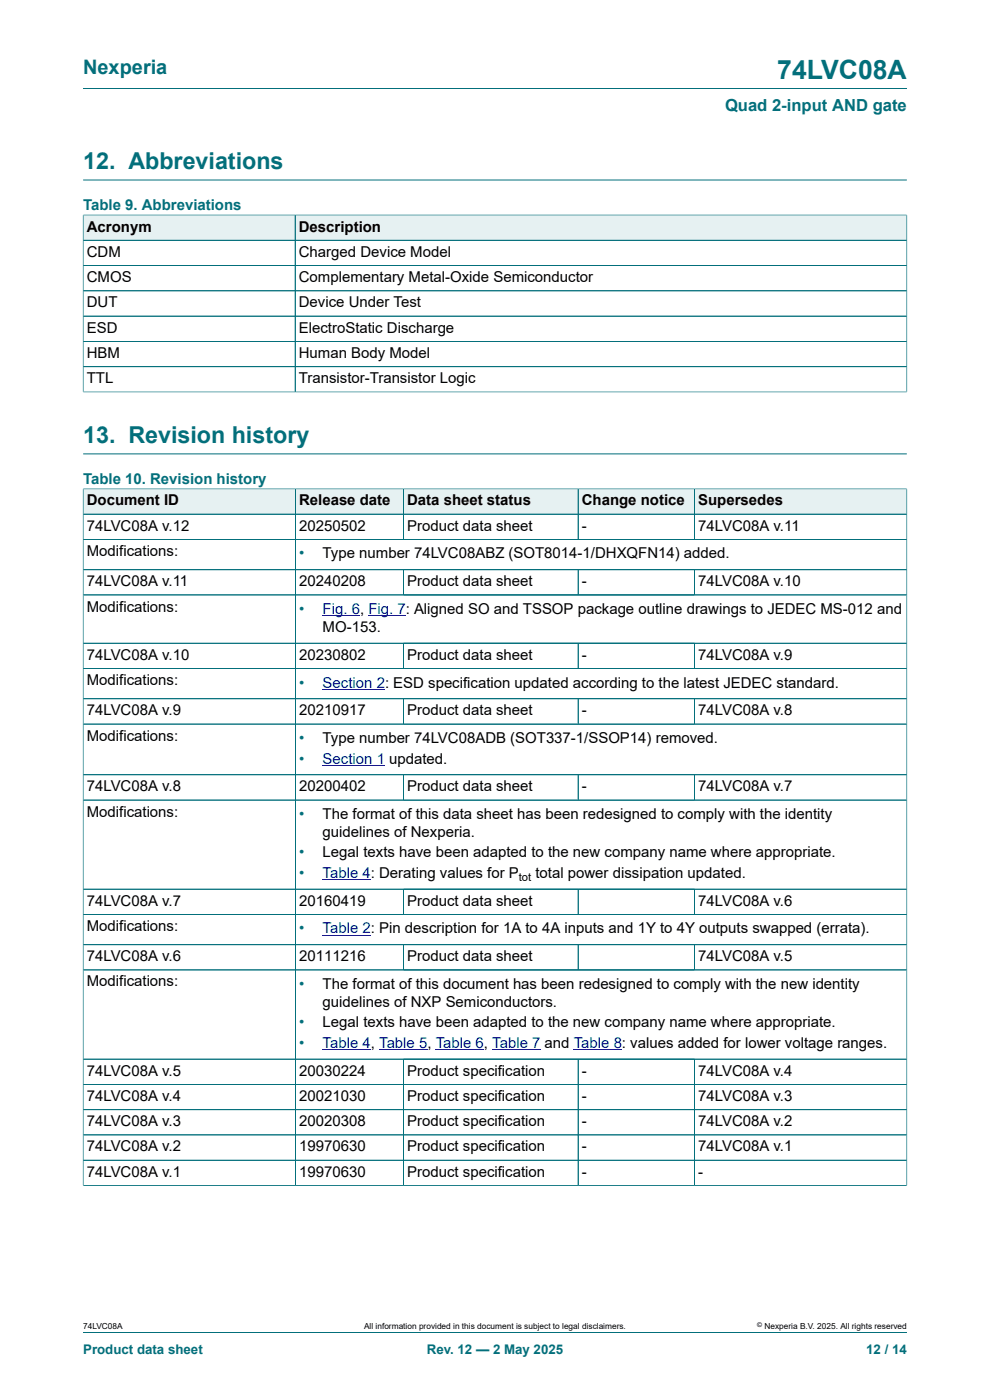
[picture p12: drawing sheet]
<svg xmlns="http://www.w3.org/2000/svg" width="210mm" height="297mm" viewBox="0 0 210 297" stroke-linecap="round" stroke-linejoin="round" font-family="sans-serif">
<defs><g id="words">
<text font-size="5.6" fill="#036f7b" x="164.9" y="16.8">74LVC08A</text>
<g font-size="4.9" fill="#036f7b">
<text x="17.6" y="35.9">12. Abbreviations</text>
<text x="17.6" y="94">13. Revision history</text>
</g>
<text font-size="4.2" fill="#036f7b" x="17.6" y="15.6">Nexperia</text>
<text font-size="3.5" fill="#036f7b" x="153.8" y="23.7">Quad 2-input AND gate</text>
<g font-size="3.2" fill="#036f7b">
<text x="17.6" y="44.5">Table 9. Abbreviations</text>
<text x="17.6" y="102.6">Table 10. Revision history</text>
<text x="63.4" y="118.5">•</text>
<text x="63.4" y="130.3">•</text>
<text x="63.4" y="145.8">•</text>
<text x="63.4" y="157.6">•</text>
<text x="63.4" y="162">•</text>
<text x="63.4" y="173.8">•</text>
<text x="63.4" y="181.9">•</text>
<text x="63.4" y="186.2">•</text>
<text x="63.4" y="198">•</text>
<text x="63.4" y="209.8">•</text>
<text x="63.4" y="218">•</text>
<text x="63.4" y="222.3">•</text>
</g>
<g font-size="3.2">
<text x="18.4" y="49.1">Acronym</text>
<text x="63.4" y="49.1">Description</text>
<text x="18.4" y="54.5">CDM</text>
<text x="18.4" y="59.8">CMOS</text>
<text x="63.4" y="54.5">Charged Device Model</text>
<text x="63.4" y="59.8">Complementary Metal-Oxide Semiconductor</text>
<text x="18.4" y="65.2">DUT</text>
<text x="63.4" y="65.2">Device Under Test</text>
<text x="18.4" y="70.6">ESD</text>
<text x="63.4" y="70.6">ElectroStatic Discharge</text>
<text x="18.4" y="75.9">HBM</text>
<text x="63.4" y="75.9">Human Body Model</text>
<text x="18.4" y="81.3">TTL</text>
<text x="63.4" y="81.3">Transistor-Transistor Logic</text>
<text x="18.4" y="107.2">Document ID</text>
<text x="63.4" y="107.2">Release date</text>
<text x="86.4" y="107.2">Data sheet status</text>
<text x="123.4" y="107.2">Change notice</text>
<text x="148.1" y="107.2">Supersedes</text>
<text x="18.4" y="112.6">74LVC08A v.12</text>
<text x="63.4" y="112.6">20250502</text>
<text x="86.4" y="112.6">Product data sheet</text>
<text x="123.4" y="112.6">-</text>
<text x="148.1" y="112.6">74LVC08A v.11</text>
<text x="18.4" y="117.9">Modifications:</text>
<text x="68.4" y="118.5">Type number 74LVC08ABZ (SOT8014-1/DHXQFN14) added.</text>
<text x="18.4" y="124.4">74LVC08A v.11</text>
<text x="63.4" y="124.4">20240208</text>
<text x="86.4" y="124.4">Product data sheet</text>
<text x="123.4" y="124.4">-</text>
<text x="148.1" y="124.4">74LVC08A v.10</text>
<text x="18.4" y="129.7">Modifications:</text>
<text x="68.4" y="134.1">MO-153.</text>
<text x="18.4" y="140">74LVC08A v.10</text>
<text x="63.4" y="140">20230802</text>
<text x="86.4" y="140">Product data sheet</text>
<text x="123.4" y="140">-</text>
<text x="148.1" y="140">74LVC08A v.9</text>
<text x="18.4" y="145.3">Modifications:</text>
<text x="18.4" y="151.7">74LVC08A v.9</text>
<text x="63.4" y="151.7">20210917</text>
<text x="86.4" y="151.7">Product data sheet</text>
<text x="123.4" y="151.7">-</text>
<text x="148.1" y="151.7">74LVC08A v.8</text>
<text x="18.4" y="157.1">Modifications:</text>
<text x="68.4" y="157.6">Type number 74LVC08ADB (SOT337-1/SSOP14) removed.</text>
<text x="18.4" y="167.9">74LVC08A v.8</text>
<text x="63.4" y="167.9">20200402</text>
<text x="86.4" y="167.9">Product data sheet</text>
<text x="123.4" y="167.9">-</text>
<text x="148.1" y="167.9">74LVC08A v.7</text>
<text x="18.4" y="173.2">Modifications:</text>
<text x="68.4" y="173.8">The format of this data sheet has been redesigned to comply with the identity</text>
<text x="68.4" y="177.6">guidelines of Nexperia.</text>
<text x="68.4" y="181.9">Legal texts have been adapted to the new company name where appropriate.</text>
<text x="113.6" y="186.2">total power dissipation updated.</text>
<text x="18.4" y="192.1">74LVC08A v.7</text>
<text x="18.4" y="197.5">Modifications:</text>
<text x="63.4" y="192.1">20160419</text>
<text x="86.4" y="192.1">Product data sheet</text>
<text x="148.1" y="192.1">74LVC08A v.6</text>
<text x="18.4" y="203.9">74LVC08A v.6</text>
<text x="63.4" y="203.9">20111216</text>
<text x="86.4" y="203.9">Product data sheet</text>
<text x="148.1" y="203.9">74LVC08A v.5</text>
<text x="18.4" y="209.3">Modifications:</text>
<text x="68.4" y="209.8">The format of this document has been redesigned to comply with the new identity</text>
<text x="68.4" y="213.6">guidelines of NXP Semiconductors.</text>
<text x="68.4" y="218">Legal texts have been adapted to the new company name where appropriate.</text>
<text x="18.4" y="228.2">74LVC08A v.5</text>
<text x="18.4" y="233.5">74LVC08A v.4</text>
<text x="63.4" y="228.2">20030224</text>
<text x="63.4" y="233.5">20021030</text>
<text x="86.4" y="228.2">Product specification</text>
<text x="86.4" y="233.5">Product specification</text>
<text x="123.4" y="228.2">-</text>
<text x="123.4" y="233.5">-</text>
<text x="148.1" y="228.2">74LVC08A v.4</text>
<text x="148.1" y="233.5">74LVC08A v.3</text>
<text x="18.4" y="238.9">74LVC08A v.3</text>
<text x="63.4" y="238.9">20020308</text>
<text x="86.4" y="238.9">Product specification</text>
<text x="123.4" y="238.9">-</text>
<text x="148.1" y="238.9">74LVC08A v.2</text>
<text x="18.4" y="244.3">74LVC08A v.2</text>
<text x="63.4" y="244.3">19970630</text>
<text x="86.4" y="244.3">Product specification</text>
<text x="123.4" y="244.3">-</text>
<text x="148.1" y="244.3">74LVC08A v.1</text>
<text x="18.4" y="249.6">74LVC08A v.1</text>
<text x="63.4" y="249.6">19970630</text>
<text x="86.4" y="249.6">Product specification</text>
<text x="123.4" y="249.6">-</text>
<text x="148.1" y="249.6">-</text>
</g>
<g font-size="3.2" fill="#00f">
<text x="68.4" y="130.3">Fig. 6, Fig. 7: Aligned SO and TSSOP package outline drawings to JEDEC MS-012 and</text>
<text x="68.4" y="145.8">Section 2: ESD specification updated according to the latest JEDEC standard.</text>
<text x="68.4" y="162">Section 1 updated.</text>
<text x="68.4" y="186.2">Table 4: Derating values for P</text>
<text x="68.4" y="198">Table 2: Pin description for 1A to 4A inputs and 1Y to 4Y outputs swapped (errata).</text>
<text x="68.4" y="222.3">Table 4, Table 5, Table 6, Table 7 and Table 8: values added for lower voltage ranges.</text>
</g>
<g font-size="2.8" fill="#036f7b">
<text x="17.6" y="287.2">Product data sheet</text>
<text x="90.5" y="287.2">Rev. 12 — 2 May 2025</text>
<text x="183.7" y="287.2">12 / 14</text>
</g>
<text font-size="2.4" x="110.1" y="186.9">tot</text>
<g font-size="1.8">
<text x="17.6" y="282">74LVC08A</text>
<text x="77.2" y="282">All information provided in this document is subject to legal disclaimers.</text>
<text x="162.2" y="282">Nexperia B.V. 2025. All rights reserved</text>
</g>
<text font-size="1.4" x="160.6" y="281.6">©</text>
</g></defs>
<path d="M17.6 18.8h174.8M17.6 38.2h174.8" fill="none" stroke="#036f7b" stroke-width=".21"/>
<path d="M17.7 45.7h44.8v5.2h-44.8z" fill="#e6f1f2"/>
<path d="M17.6 45.5v5.5h45v-5.4h-45" fill="none" stroke="#036f7b" stroke-width=".21"/>
<path d="M62.7 45.7h129.6v5.2h-129.6z" fill="#e6f1f2"/>
<path d="M17.6 51h174.8M17.6 56.3h174.8M17.6 45.7v37.5M17.7 45.6h174.7M62.6 45.6v37.5M192.4 45.5v37.7M17.6 61.7h174.8M17.6 67.1h174.8M17.6 72.4h174.8M17.6 77.8h174.8M17.6 83.1h174.8M17.6 96.3h174.8" fill="none" stroke="#036f7b" stroke-width=".21"/>
<path d="M17.7 103.8h44.9v5.2h-44.9z" fill="#e6f1f2"/>
<path d="M17.6 103.6v5.5h45.1v-5.4h-45.1" fill="none" stroke="#036f7b" stroke-width=".21"/>
<path d="M62.7 103.8h22.8v5.2h-22.8z" fill="#e6f1f2"/>
<path d="M62.7 103.7h22.9v5.4h-22.9z" fill="none" stroke="#036f7b" stroke-width=".21"/>
<path d="M85.7 103.8h36.9v5.2h-36.9z" fill="#e6f1f2"/>
<path d="M85.6 103.7h37v5.4h-37z" fill="none" stroke="#036f7b" stroke-width=".21"/>
<path d="M122.7 103.8h24.6v5.2h-24.6z" fill="#e6f1f2"/>
<path d="M122.6 103.7h24.7v5.4h-24.7z" fill="none" stroke="#036f7b" stroke-width=".21"/>
<path d="M147.4 103.8h44.9v5.2h-44.9z" fill="#e6f1f2"/>
<g fill="none" stroke="#036f7b" stroke-width=".21">
<path d="M17.6 114.4h174.8M62.7 109.1v39.1M85.6 109.1v5.3M122.6 109.1v5.3M192.4 103.6v44.6h-174.8v-39.1h174.8M192.4 103.7h-45.1v10.7M17.6 120.9h174.8M17.6 126.2h174.8M17.6 136.5h174.8M85.6 120.9v5.3M85.6 136.5v5.3M122.6 120.9v5.3"/>
<path d="M122.6 136.5v5.3M147.3 120.9v5.3M147.3 136.5v5.3M17.6 141.8h174.8"/>
</g>
<path d="M68.4 130.6h8M78.1 130.6h8M68.4 146.2h11.5" fill="none" stroke="#00f" stroke-width=".21"/>
<path d="M79.9 146.1l1.8 .1z" fill="#00f"/>
<path d="M17.6 153.6h174.8M17.6 148.2h174.8v16.2h-174.8zM62.7 148.2v16.2M85.6 148.2v5.4M122.6 148.2v5.4M147.3 148.2v5.4" fill="none" stroke="#036f7b" stroke-width=".21"/>
<path d="M68.4 162.3h11.5" fill="none" stroke="#00f" stroke-width=".21"/>
<path d="M79.9 162.3h1.8z" fill="#00f"/>
<g fill="none" stroke="#036f7b" stroke-width=".21">
<path d="M17.6 103.8v147.8M17.7 109.1h174.6M17.7 114.4h174.6M17.7 103.7h174.6M62.7 103.8v147.7M85.6 103.8v10.6M122.6 103.8v10.6M147.3 103.8v10.6M192.4 103.8v147.8M17.7 126.2h174.6M17.7 136.5h174.6M85.6 120.9v5.3"/>
<path d="M85.6 136.5v5.2M122.6 120.9v5.3M122.6 136.5v5.2M147.3 120.9v5.3M147.3 136.5v5.2M192.3 120.9h-174.6M17.7 141.8h174.6M17.7 148.2h174.6M17.7 153.6h174.6M85.6 148.3v5.2M122.6 148.3v5.2M147.3 148.3v5.2"/>
<path d="M17.6 169.7h174.8M17.6 164.4h174.8M85.6 164.4v5.3M122.6 164.4v5.3M147.3 164.4v5.3M17.6 188.6h174.8M17.6 194h174.8M85.6 188.6v5.4M122.6 188.6v5.4M147.3 188.6v5.4M17.6 200.4h174.8M17.6 205.8h174.8"/>
<path d="M85.6 200.4v5.4M122.6 200.4v5.4M147.3 200.4v5.4M17.6 224.7h174.8M17.6 230h174.8M85.6 224.7v26.8M122.6 224.7v26.8M147.3 224.7v26.8M192.4 235.4h-174.8M17.6 251.5h174.8M17.6 240.8h174.8M17.6 246.1h174.8"/>
<path d="M17.6 282.6h174.8"/>
</g>
<path d="M68.4 186.6h10.3M68.4 198.4h10.3M68.4 222.6h10.3M80.4 222.6h10.3M92.4 222.6h10.3M104.4 222.6h10.3M121.7 222.6h10.2" fill="none" stroke="#00f" stroke-width=".21"/>
<use href="#words"/>
</svg>
